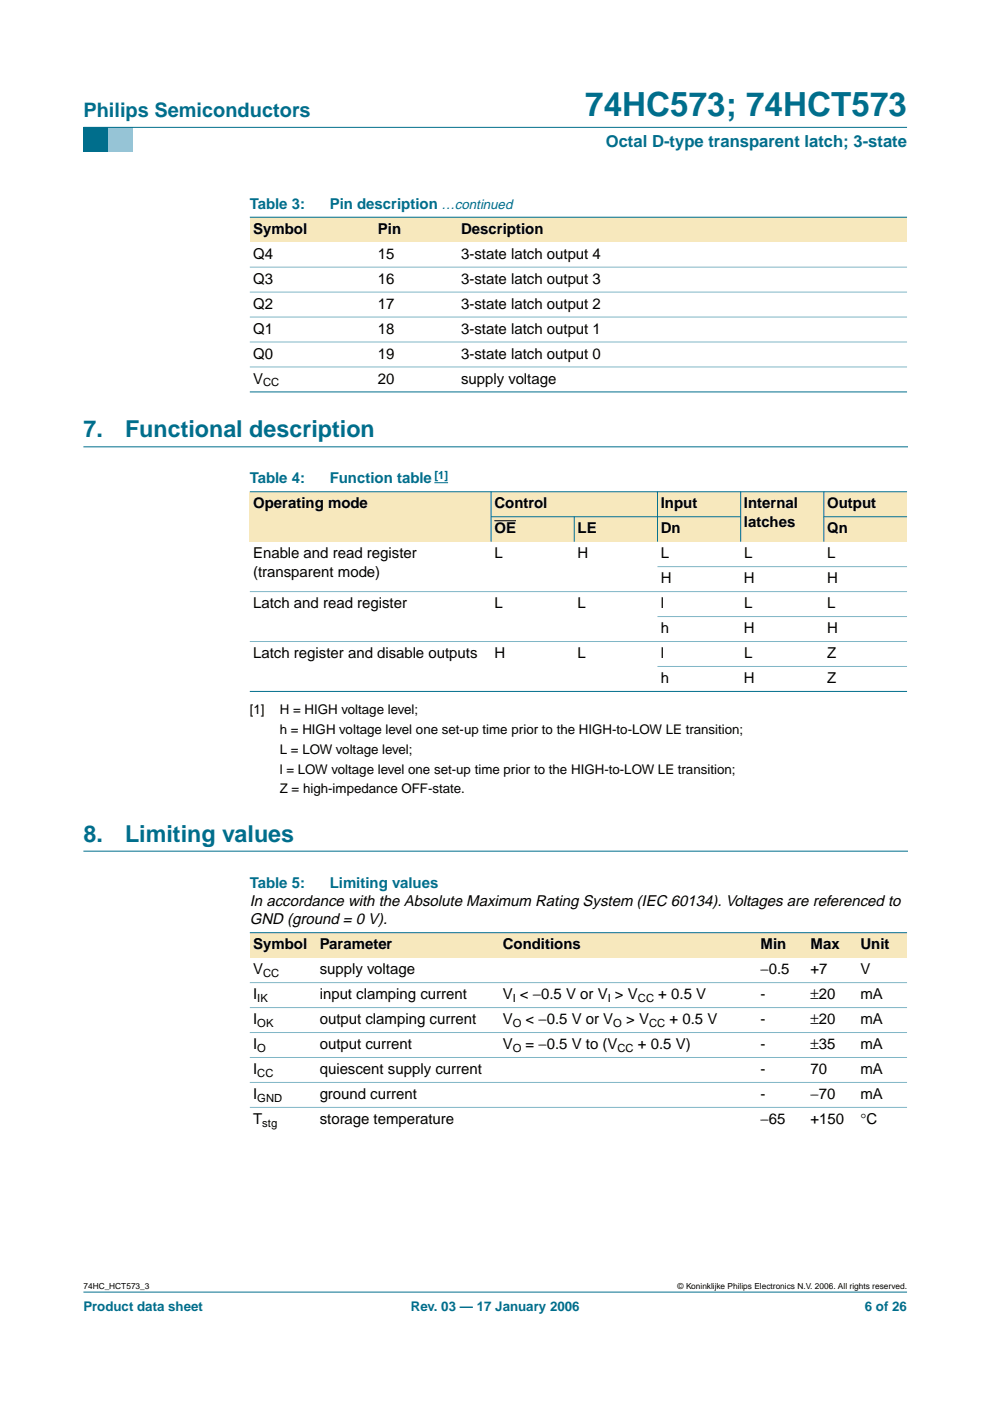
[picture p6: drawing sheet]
<svg xmlns="http://www.w3.org/2000/svg" width="210mm" height="297mm" viewBox="0 0 210 297" stroke-linecap="round" stroke-linejoin="round" font-family="sans-serif">
<defs><g id="words">
<text font-size="7.1" fill="#006e8c" x="124.1" y="24.7">74HC573; 74HCT573</text>
<g font-size="4.9" fill="#006e8c">
<text x="17.7" y="92.7">7.</text>
<text x="26.5" y="92.7">Functional description</text>
<text x="17.7" y="178.5">8.</text>
<text x="26.5" y="178.5">Limiting values</text>
</g>
<text font-size="4.2" fill="#006e8c" x="17.7" y="24.9">Philips Semiconductors</text>
<text font-size="3.5" fill="#006e8c" x="128.4" y="31.1">Octal D-type transparent latch; 3-state</text>
<g font-size="3.2" fill="#006e8c">
<text x="53" y="44.3">Table 3:</text>
<text x="69.9" y="44.3">Pin description …continued</text>
<text x="53" y="102.5">Table 4:</text>
<text x="69.9" y="102.5">Function table</text>
<text x="53" y="188.2">Table 5:</text>
<text x="69.9" y="188.2">Limiting values</text>
</g>
<g font-size="3.2">
<text x="53.7" y="49.6">Symbol</text>
<text x="80.1" y="49.6">Pin</text>
<text x="97.8" y="49.6">Description</text>
<text x="53.7" y="54.9">Q4</text>
<text x="80.1" y="54.9">15</text>
<text x="97.8" y="54.9">3-state latch output 4</text>
<text x="53.7" y="60.2">Q3</text>
<text x="53.7" y="65.5">Q2</text>
<text x="80.1" y="60.2">16</text>
<text x="80.1" y="65.5">17</text>
<text x="97.8" y="60.2">3-state latch output 3</text>
<text x="97.8" y="65.5">3-state latch output 2</text>
<text x="53.7" y="70.7">Q1</text>
<text x="80.1" y="70.7">18</text>
<text x="97.8" y="70.7">3-state latch output 1</text>
<text x="53.7" y="76">Q0</text>
<text x="80.1" y="76">19</text>
<text x="97.8" y="76">3-state latch output 0</text>
<text x="53.7" y="81.3">V</text>
<text x="80.1" y="81.3">20</text>
<text x="97.8" y="81.3">supply voltage</text>
<text x="53.7" y="107.8">Operating mode</text>
<text x="104.8" y="107.8">Control</text>
<text x="140.1" y="107.8">Input</text>
<text x="157.7" y="107.8">Internal</text>
<text x="175.4" y="107.8">Output</text>
<text x="104.8" y="113.1">OE</text>
<text x="122.5" y="113.1">LE</text>
<text x="140.1" y="113.1">Dn</text>
<text x="157.7" y="111.7">latches</text>
<text x="175.4" y="113.1">Qn</text>
<text x="53.7" y="118.4">Enable and read register</text>
<text x="104.8" y="118.4">L</text>
<text x="122.5" y="118.4">H</text>
<text x="140.1" y="118.4">L</text>
<text x="157.7" y="118.4">L</text>
<text x="175.4" y="118.4">L</text>
<text x="53.7" y="122.3">(transparent mode)</text>
<text x="140.1" y="123.7">H</text>
<text x="157.7" y="123.7">H</text>
<text x="175.4" y="123.7">H</text>
<text x="53.7" y="129">Latch and read register</text>
<text x="104.8" y="129">L</text>
<text x="122.5" y="129">L</text>
<text x="140.1" y="129">l</text>
<text x="157.7" y="129">L</text>
<text x="175.4" y="129">L</text>
<text x="140.1" y="134.2">h</text>
<text x="157.7" y="134.2">H</text>
<text x="175.4" y="134.2">H</text>
<text x="53.7" y="139.5">Latch register and disable outputs</text>
<text x="104.8" y="139.5">H</text>
<text x="122.5" y="139.5">L</text>
<text x="140.1" y="139.5">l</text>
<text x="157.7" y="139.5">L</text>
<text x="175.4" y="139.5">Z</text>
<text x="140.1" y="144.8">h</text>
<text x="157.7" y="144.8">H</text>
<text x="175.4" y="144.8">Z</text>
<text x="53" y="192.1">In accordance with the Absolute Maximum Rating System (IEC 60134). Voltages are referenced to</text>
<text x="53" y="196">GND (ground = 0 V).</text>
<text x="53.7" y="201.3">Symbol</text>
<text x="67.8" y="201.3">Parameter</text>
<text x="106.6" y="201.3">Conditions</text>
<text x="161.3" y="201.3">Min</text>
<text x="171.9" y="201.3">Max</text>
<text x="182.4" y="201.3">Unit</text>
<text x="53.7" y="206.6">V</text>
<text x="67.8" y="206.6">supply voltage</text>
<text x="161.3" y="206.6">−0.5</text>
<text x="171.9" y="206.6">+7</text>
<text x="182.4" y="206.6">V</text>
<text x="53.7" y="211.9">I</text>
<text x="67.8" y="211.9">input clamping current</text>
<text x="106.6" y="211.9">V &lt; −0.5 V or V &gt; V</text>
<text x="139.6" y="211.9">+ 0.5 V</text>
<text x="161.3" y="211.9">-</text>
<text x="171.9" y="211.9">±20</text>
<text x="182.4" y="211.9">mA</text>
<text x="53.7" y="217.2">I</text>
<text x="67.8" y="217.2">output clamping current</text>
<text x="106.6" y="217.2">V</text>
<text x="111.4" y="217.2">&lt; −0.5 V or V</text>
<text x="132.8" y="217.2">&gt; V</text>
<text x="141.9" y="217.2">+ 0.5 V</text>
<text x="161.3" y="217.2">-</text>
<text x="171.9" y="217.2">±20</text>
<text x="182.4" y="217.2">mA</text>
<text x="53.7" y="222.4">I</text>
<text x="53.7" y="227.7">I</text>
<text x="67.8" y="222.4">output current</text>
<text x="67.8" y="227.7">quiescent supply current</text>
<text x="106.6" y="222.4">V</text>
<text x="111.4" y="222.4">= −0.5 V to (V</text>
<text x="135.2" y="222.4">+ 0.5 V)</text>
<text x="161.3" y="222.4">-</text>
<text x="161.3" y="227.7">-</text>
<text x="171.9" y="222.4">±35</text>
<text x="171.9" y="227.7">70</text>
<text x="182.4" y="222.4">mA</text>
<text x="182.4" y="227.7">mA</text>
<text x="53.7" y="233">I</text>
<text x="67.8" y="233">ground current</text>
<text x="161.3" y="233">-</text>
<text x="171.9" y="233">−70</text>
<text x="182.4" y="233">mA</text>
<text x="53.7" y="238.3">T</text>
<text x="67.8" y="238.3">storage temperature</text>
<text x="161.3" y="238.3">−65</text>
<text x="171.9" y="238.3">+150</text>
<text x="182.4" y="238.3">°C</text>
</g>
<g font-size="2.8">
<text x="53" y="151.3">[1]</text>
<text x="59.3" y="151.3">H = HIGH voltage level;</text>
<text x="59.3" y="155.5">h = HIGH voltage level one set-up time prior to the HIGH-to-LOW LE transition;</text>
<text x="59.3" y="159.8">L = LOW voltage level;</text>
<text x="59.3" y="164">l = LOW voltage level one set-up time prior to the HIGH-to-LOW LE transition;</text>
<text x="59.3" y="168.2">Z = high-impedance OFF-state.</text>
</g>
<g font-size="2.8" fill="#006e8c">
<text x="17.7" y="278">Product data sheet</text>
<text x="87.1" y="278">Rev. 03 — 17 January 2006</text>
<text x="183.4" y="278">6 of 26</text>
</g>
<g font-size="2.4">
<text x="55.8" y="81.9">CC</text>
<text x="55.8" y="207.1">CC</text>
<text x="54.6" y="212.4">IK</text>
<text x="108.7" y="212.4">I</text>
<text x="128.8" y="212.4">I</text>
<text x="135.2" y="212.4">CC</text>
<text x="54.6" y="217.7">OK</text>
<text x="108.7" y="217.7">O</text>
<text x="130" y="217.7">O</text>
<text x="137.6" y="217.7">CC</text>
<text x="54.6" y="223">O</text>
<text x="108.7" y="223">O</text>
<text x="130.9" y="223">CC</text>
<text x="54.6" y="228.3">CC</text>
<text x="54.6" y="233.6">GND</text>
<text x="55.6" y="238.9">stg</text>
</g>
<text font-size="2.4" fill="#00f" x="92.1" y="101.5">[1]</text>
<g font-size="1.8">
<text x="17.7" y="273.4">74HC_HCT573_3</text>
<text x="143.7" y="273.4">© Koninklijke Philips Electronics N.V. 2006. All rights reserved.</text>
</g>
</g></defs>
<path d="M17.7 273.9h174.6z" fill="#006e8c" stroke="#006e8c" stroke-width=".21"/>
<path d="M17.7 27h5.3v5.3h-5.3z" fill-rule="evenodd" fill="#006e8c"/>
<path d="M23 27h5.3v5.3h-5.3z" fill-rule="evenodd" fill="#96c4d6"/>
<path d="M17.7 27h174.6z" fill="#006e8c" stroke="#006e8c" stroke-width=".21"/>
<path d="M17.7 94.7h174.7M17.7 180.5h174.7" fill="none" stroke="#006e8c" stroke-width=".21"/>
<g fill="#f7e8bd">
<path d="M53 46.1h26.4v5.2h-26.4z" fill-rule="evenodd"/>
<path d="M79.4 46.1h17.7v5.2h-17.7z" fill-rule="evenodd"/>
<path d="M97.1 46.1h95.2v5.2h-95.2z" fill-rule="evenodd"/>
</g>
<g fill="#006e8c" stroke="#006e8c" stroke-width=".21">
<path d="M53 46.1h139.3z"/>
<path d="M53 83.1h139.3z"/>
</g>
<g fill="#80b6c6" stroke="#80b6c6" stroke-width=".21">
<path d="M53 56.6h139.3z"/>
<path d="M53 61.9h139.3z"/>
<path d="M53 67.2h139.3z"/>
<path d="M53 72.5h139.3z"/>
<path d="M53 77.8h139.3z"/>
</g>
<path d="M92.1 102.3h2.9" fill="none" stroke="#00f" stroke-width=".21"/>
<g fill="#f7e8bd">
<path d="M53 104.3h51.1v10.5h-51.1z" fill-rule="evenodd"/>
<path d="M104.1 104.3h35.3v5.3h-35.3z" fill-rule="evenodd"/>
<path d="M139.4 104.3h17.6v5.3h-17.6z" fill-rule="evenodd"/>
<path d="M157 104.3h17.7v10.5h-17.7z" fill-rule="evenodd"/>
<path d="M174.7 104.3h17.6v5.3h-17.6z" fill-rule="evenodd"/>
<path d="M104.1 109.6h17.7v5.2h-17.7z" fill-rule="evenodd"/>
</g>
<path d="M104.8 110.4h4.6z" fill="#000" stroke="#000" stroke-width=".21"/>
<g fill="#f7e8bd">
<path d="M121.8 109.6h17.6v5.2h-17.6z" fill-rule="evenodd"/>
<path d="M139.4 109.6h17.6v5.2h-17.6z" fill-rule="evenodd"/>
<path d="M174.7 109.6h17.6v5.2h-17.6z" fill-rule="evenodd"/>
</g>
<g fill="#006e8c" stroke="#006e8c" stroke-width=".21">
<path d="M104.1 104.2v10.6z"/>
<path d="M121.8 109.5v5.3z"/>
<path d="M139.4 104.2v10.6z"/>
<path d="M157 104.2v10.6z"/>
<path d="M174.7 104.2v10.6z"/>
<path d="M53 104.3h139.3z"/>
<path d="M104.1 109.6h53z"/>
<path d="M174.6 109.6h17.7z"/>
<path d="M53 146.6h139.3z"/>
</g>
<g fill="#80b6c6" stroke="#80b6c6" stroke-width=".21">
<path d="M139.4 120.1h52.9z"/>
<path d="M53 125.4h139.3z"/>
<path d="M139.4 130.7h52.9z"/>
<path d="M53 136h139.3z"/>
<path d="M139.4 141.3h52.9z"/>
</g>
<g fill="#f7e8bd">
<path d="M53 197.7h14.1v5.3h-14.1z" fill-rule="evenodd"/>
<path d="M67.1 197.7h38.8v5.3h-38.8z" fill-rule="evenodd"/>
<path d="M105.9 197.7h47.6v5.3h-47.6z" fill-rule="evenodd"/>
<path d="M153.5 197.7h7.1v5.3h-7.1z" fill-rule="evenodd"/>
<path d="M160.6 197.7h10.5v5.3h-10.5z" fill-rule="evenodd"/>
<path d="M171.1 197.7h10.6v5.3h-10.6z" fill-rule="evenodd"/>
<path d="M181.7 197.7h10.6v5.3h-10.6z" fill-rule="evenodd"/>
</g>
<path d="M53 197.7h139.3z" fill="#006e8c" stroke="#006e8c" stroke-width=".21"/>
<g fill="#80b6c6" stroke="#80b6c6" stroke-width=".21">
<path d="M53 208.3h139.3z"/>
<path d="M53 213.6h139.3z"/>
<path d="M53 218.9h139.3z"/>
<path d="M53 224.2h139.3z"/>
<path d="M53 229.5h139.3z"/>
<path d="M53 234.8h139.3z"/>
</g>
<use href="#words"/>
</svg>
